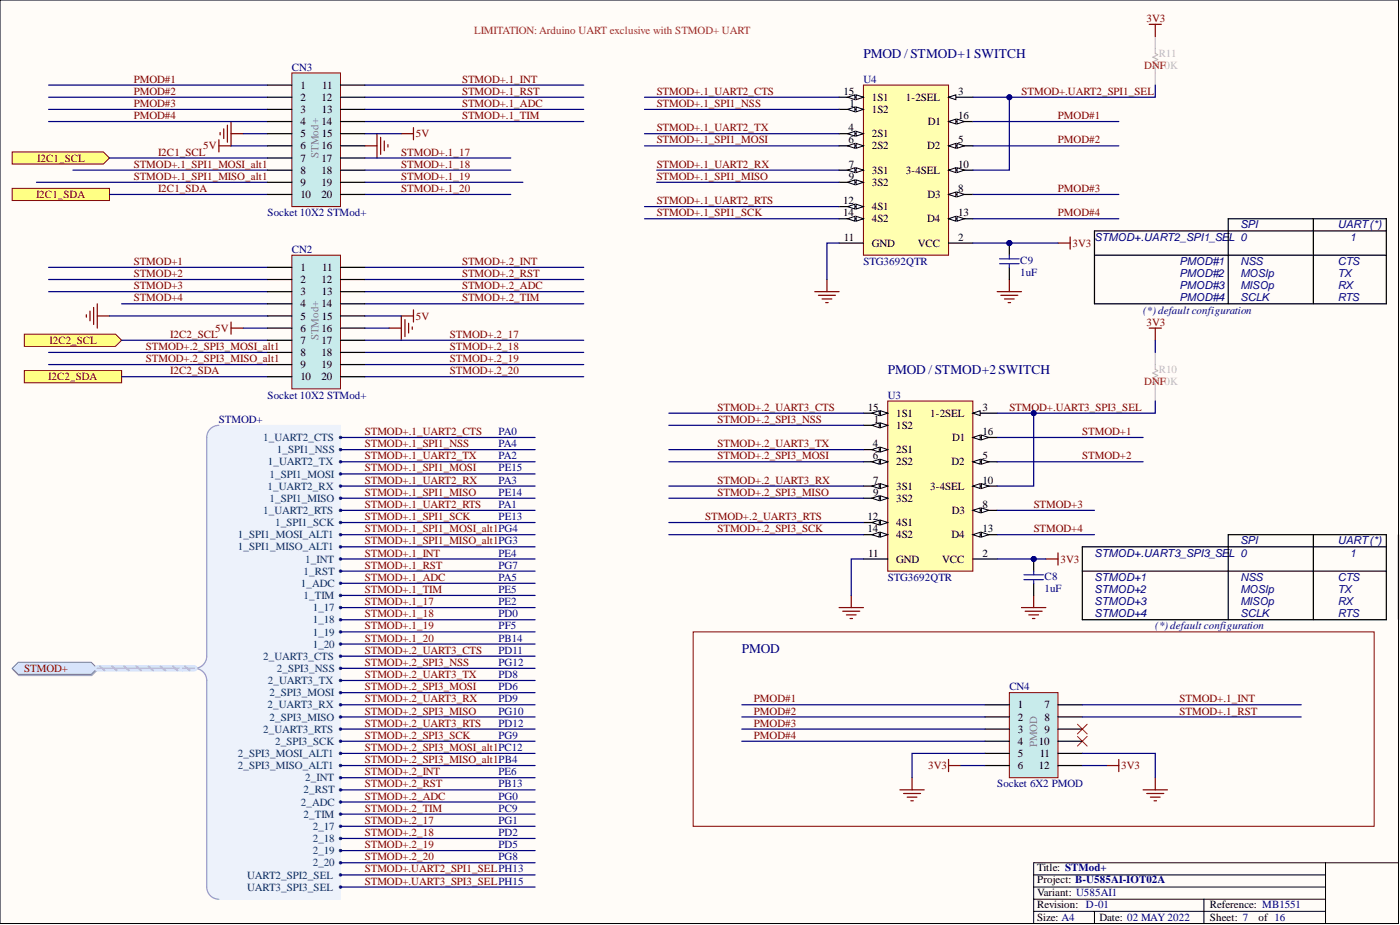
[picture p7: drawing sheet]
<svg xmlns="http://www.w3.org/2000/svg" width="292mm" height="193mm" viewBox="0 0 292 193" stroke-linecap="round" stroke-linejoin="round" font-family="sans-serif">
<defs><g id="words">
<g font-size="2.8" fill="#000080">
<text x="180.1" y="12.1">PMOD /STMOD+1 SWITCH</text>
<text x="185.2" y="78">PMOD /STMOD+2 SWITCH</text>
<text x="154.8" y="136.3">PMOD</text>
</g>
<g font-size="2.3" fill="#800000">
<text x="239.2" y="4.6">3V3</text>
<text x="27.9" y="17.2">PMOD#1</text>
<text x="96.4" y="17.2">STMOD+.1_INT</text>
<text x="27.9" y="19.8">PMOD#2</text>
<text x="27.9" y="22.3">PMOD#3</text>
<text x="96.4" y="19.8">STMOD+.1_RST</text>
<text x="96.4" y="22.3">STMOD+.1_ADC</text>
<text x="137" y="19.8">STMOD+.1_UART2_CTS</text>
<text x="137" y="22.3">STMOD+.1_SPI1_NSS</text>
<text x="213.1" y="19.8">STMOD+.UART2_SPI1_SEL</text>
<text x="27.9" y="24.8">PMOD#4</text>
<text x="86.8" y="28.7">5V</text>
<text x="96.4" y="24.8">STMOD+.1_TIM</text>
<text x="137" y="27.4">STMOD+.1_UART2_TX</text>
<text x="137" y="29.9">STMOD+.1_SPI1_MOSI</text>
<text x="220.7" y="29.9">PMOD#2</text>
<text x="220.7" y="24.8">PMOD#1</text>
<text x="7.8" y="33.7">I2C1_SCL</text>
<text x="27.9" y="35">STMOD+.1_SPI1_MOSI_alt1</text>
<text x="33" y="32.5">I2C1_SCL</text>
<text x="42.4" y="31.2">5V</text>
<text x="83.7" y="32.5">STMOD+.1_17</text>
<text x="83.7" y="35">STMOD+.1_18</text>
<text x="137" y="35">STMOD+.1_UART2_RX</text>
<text x="7.5" y="41.3">I2C1_SDA</text>
<text x="27.9" y="37.5">STMOD+.1_SPI1_MISO_alt1</text>
<text x="33" y="40.1">I2C1_SDA</text>
<text x="83.7" y="37.5">STMOD+.1_19</text>
<text x="83.7" y="40.1">STMOD+.1_20</text>
<text x="137" y="37.5">STMOD+.1_SPI1_MISO</text>
<text x="220.7" y="40.1">PMOD#3</text>
<text x="137" y="42.6">STMOD+.1_UART2_RTS</text>
<text x="137" y="45.1">STMOD+.1_SPI1_SCK</text>
<text x="220.7" y="45.1">PMOD#4</text>
<text x="223.8" y="51.5">3V3</text>
<text x="27.9" y="55.3">STMOD+1</text>
<text x="27.9" y="57.8">STMOD+2</text>
<text x="96.4" y="55.3">STMOD+.2_INT</text>
<text x="96.4" y="57.8">STMOD+.2_RST</text>
<text x="27.9" y="60.3">STMOD+3</text>
<text x="27.9" y="62.9">STMOD+4</text>
<text x="96.4" y="60.3">STMOD+.2_ADC</text>
<text x="96.4" y="62.9">STMOD+.2_TIM</text>
<text x="10.3" y="71.7">I2C2_SCL</text>
<text x="35.5" y="70.5">I2C2_SCL</text>
<text x="44.9" y="69.2">5V</text>
<text x="86.8" y="66.7">5V</text>
<text x="93.9" y="70.5">STMOD+.2_17</text>
<text x="239.2" y="67.9">3V3</text>
<text x="30.4" y="73">STMOD+.2_SPI3_MOSI_alt1</text>
<text x="30.4" y="75.5">STMOD+.2_SPI3_MISO_alt1</text>
<text x="93.9" y="75.5">STMOD+.2_19</text>
<text x="93.9" y="73">STMOD+.2_18</text>
<text x="10.1" y="79.3">I2C2_SDA</text>
<text x="35.5" y="78.1">I2C2_SDA</text>
<text x="93.9" y="78.1">STMOD+.2_20</text>
<text x="149.7" y="85.7">STMOD+.2_UART3_CTS</text>
<text x="149.7" y="88.2">STMOD+.2_SPI3_NSS</text>
<text x="210.6" y="85.7">STMOD+.UART3_SPI3_SEL</text>
<text x="76.1" y="90.8">STMOD+.1_UART2_CTS</text>
<text x="76.1" y="95.8">STMOD+.1_UART2_TX</text>
<text x="76.1" y="93.3">STMOD+.1_SPI1_NSS</text>
<text x="149.7" y="95.8">STMOD+.2_SPI3_MOSI</text>
<text x="149.7" y="93.3">STMOD+.2_UART3_TX</text>
<text x="225.8" y="90.8">STMOD+1</text>
<text x="225.8" y="95.8">STMOD+2</text>
<text x="76.1" y="100.9">STMOD+.1_UART2_RX</text>
<text x="76.1" y="98.4">STMOD+.1_SPI1_MOSI</text>
<text x="149.7" y="100.9">STMOD+.2_UART3_RX</text>
<text x="76.1" y="106">STMOD+.1_UART2_RTS</text>
<text x="76.1" y="103.4">STMOD+.1_SPI1_MISO</text>
<text x="149.7" y="103.4">STMOD+.2_SPI3_MISO</text>
<text x="215.7" y="106">STMOD+3</text>
<text x="76.1" y="111">STMOD+.1_SPI1_MOSI_alt1PG4</text>
<text x="76.1" y="113.6">STMOD+.1_SPI1_MISO_alt1PG3</text>
<text x="76.1" y="108.5">STMOD+.1_SPI1_SCK</text>
<text x="147.2" y="108.5">STMOD+.2_UART3_RTS</text>
<text x="149.7" y="111">STMOD+.2_SPI3_SCK</text>
<text x="215.7" y="111">STMOD+4</text>
<text x="76.1" y="116.1">STMOD+.1_INT</text>
<text x="76.1" y="118.6">STMOD+.1_RST</text>
<text x="221.2" y="117.4">3V3</text>
<text x="76.1" y="121.2">STMOD+.1_ADC</text>
<text x="76.1" y="123.7">STMOD+.1_TIM</text>
<text x="76.1" y="131.3">STMOD+.1_19</text>
<text x="76.1" y="126.2">STMOD+.1_17</text>
<text x="76.1" y="128.8">STMOD+.1_18</text>
<text x="76.1" y="133.8">STMOD+.1_20</text>
<text x="76.1" y="136.4">STMOD+.2_UART3_CTS</text>
<text x="5.1" y="140.2">STMOD+</text>
<text x="76.1" y="141.5">STMOD+.2_UART3_TX</text>
<text x="76.1" y="144">STMOD+.2_SPI3_MOSI</text>
<text x="76.1" y="138.9">STMOD+.2_SPI3_NSS</text>
<text x="76.1" y="149.1">STMOD+.2_SPI3_MISO</text>
<text x="76.1" y="146.5">STMOD+.2_UART3_RX</text>
<text x="157.3" y="149.1">PMOD#2</text>
<text x="157.3" y="146.5">PMOD#1</text>
<text x="246.1" y="146.5">STMOD+.1_INT</text>
<text x="246.1" y="149.1">STMOD+.1_RST</text>
<text x="76.1" y="151.6">STMOD+.2_UART3_RTS</text>
<text x="76.1" y="154.1">STMOD+.2_SPI3_SCK</text>
<text x="157.3" y="151.6">PMOD#3</text>
<text x="157.3" y="154.1">PMOD#4</text>
<text x="76.1" y="156.7">STMOD+.2_SPI3_MOSI_alt1PC12</text>
<text x="76.1" y="159.2">STMOD+.2_SPI3_MISO_alt1PB4</text>
<text x="76.1" y="161.7">STMOD+.2_INT</text>
<text x="193.7" y="160.5">3V3</text>
<text x="233.9" y="160.5">3V3</text>
<text x="76.1" y="166.8">STMOD+.2_ADC</text>
<text x="76.1" y="164.3">STMOD+.2_RST</text>
<text x="76.1" y="169.3">STMOD+.2_TIM</text>
<text x="76.1" y="171.9">STMOD+.2_17</text>
<text x="76.1" y="176.9">STMOD+.2_19</text>
<text x="76.1" y="174.4">STMOD+.2_18</text>
<text x="76.1" y="179.5">STMOD+.2_20</text>
<text x="76.1" y="184.5">STMOD+.UART3_SPI3_SELPH15</text>
<text x="76.1" y="182">STMOD+.UART2_SPI1_SELPH13</text>
</g>
<text font-size="2.3" fill="#ee0e22" x="99" y="7.1">LIMITATION:Arduino UART exclusive with STMOD+ UART</text>
<g font-size="2.3" fill="#bfbebc">
<text x="241.8" y="11.9">R11</text>
<text x="241.8" y="77.8">R10</text>
</g>
<g font-size="2.3" fill="#000080">
<text x="60.9" y="14.7">CN3</text>
<text x="180.1" y="17.2">U4</text>
<text x="55.8" y="45.1">Socket 10X2 STMod+</text>
<text x="258.8" y="47.7">SPI</text>
<text x="279.1" y="47.7">UART(*)</text>
<text x="60.9" y="52.7">CN2</text>
<text x="228.4" y="50.2">STMOD+.UART2_SPI1_SE</text>
<text x="256.3" y="50.2">L 0</text>
<text x="281.6" y="50.2">1</text>
<text x="180.1" y="55.3">STG3692QTR</text>
<text x="212.9" y="57.5">1uF</text>
<text x="212.9" y="55">C9</text>
<text x="246.1" y="57.8">PMOD#2</text>
<text x="246.1" y="55.3">PMOD#1</text>
<text x="238.5" y="65.4">(*) default configuration</text>
<text x="246.1" y="60.3">PMOD#3</text>
<text x="246.1" y="62.9">PMOD#4</text>
<text x="55.8" y="83.2">Socket 10X2 STMod+</text>
<text x="185.2" y="83.2">U3</text>
<text x="45.7" y="88.2">STMOD+</text>
<text x="104" y="90.8">PA0</text>
<text x="104" y="93.3">PA4</text>
<text x="104" y="95.8">PA2</text>
<text x="104" y="100.9">PA3</text>
<text x="104" y="98.4">PE15</text>
<text x="104" y="103.4">PE14</text>
<text x="104" y="106">PA1</text>
<text x="104" y="108.5">PE13</text>
<text x="258.8" y="113.6">SPI</text>
<text x="279.1" y="113.6">UART(*)</text>
<text x="104" y="116.1">PE4</text>
<text x="104" y="118.6">PG7</text>
<text x="228.4" y="116.1">STMOD+.UART3_SPI3_SE</text>
<text x="256.3" y="116.1">L 0</text>
<text x="281.6" y="116.1">1</text>
<text x="104" y="121.2">PA5</text>
<text x="104" y="123.7">PE5</text>
<text x="185.2" y="121.2">STG3692QTR</text>
<text x="218" y="123.5">1uF</text>
<text x="218" y="120.9">C8</text>
<text x="228.4" y="123.7">STMOD+2</text>
<text x="228.4" y="121.2">STMOD+1</text>
<text x="104" y="126.2">PE2</text>
<text x="104" y="128.8">PD0</text>
<text x="104" y="131.3">PF5</text>
<text x="228.4" y="126.2">STMOD+3</text>
<text x="228.4" y="128.8">STMOD+4</text>
<text x="241" y="131.3">(*) default configuration</text>
<text x="104" y="136.4">PD11</text>
<text x="104" y="133.8">PB14</text>
<text x="104" y="138.9">PG12</text>
<text x="104" y="141.5">PD8</text>
<text x="104" y="144">PD6</text>
<text x="210.6" y="144">CN4</text>
<text x="104" y="146.5">PD9</text>
<text x="104" y="149.1">PG10</text>
<text x="104" y="151.6">PD12</text>
<text x="104" y="154.1">PG9</text>
<text x="104" y="161.7">PE6</text>
<text x="104" y="166.8">PG0</text>
<text x="104" y="164.3">PB13</text>
<text x="208.1" y="164.3">Socket 6X2 PMOD</text>
<text x="104" y="169.3">PC9</text>
<text x="104" y="171.9">PG1</text>
<text x="104" y="174.4">PD2</text>
<text x="104" y="179.5">PG8</text>
<text x="104" y="176.9">PD5</text>
</g>
<g font-size="2.3" fill="#f00">
<text x="238.8" y="14.5">DN1F0K</text>
<text x="238.8" y="80.4">DN1F0K</text>
</g>
<g font-size="2.3">
<text x="62.7" y="18.5">1</text>
<text x="62.7" y="21">2</text>
<text x="62.7" y="23.6">3</text>
<text x="67.1" y="21">12</text>
<text x="67.2" y="23.6">13</text>
<text x="67.2" y="18.5">11</text>
<text x="176" y="19.8">15</text>
<text x="177.3" y="22.3">1</text>
<text x="181.9" y="23.6">1S2</text>
<text x="181.9" y="21">1S1</text>
<text x="189" y="21">1-2SEL</text>
<text x="199.9" y="19.8">3</text>
<text x="62.7" y="26.1">4</text>
<text x="62.7" y="28.7">5</text>
<text x="67.1" y="26.1">14</text>
<text x="67.2" y="28.7">15</text>
<text x="177" y="29.9">6</text>
<text x="177" y="27.4">4</text>
<text x="181.9" y="28.7">2S1</text>
<text x="193.6" y="26.1">D1</text>
<text x="199.9" y="24.8">16</text>
<text x="199.9" y="29.9">5</text>
<text x="62.7" y="31.2">6</text>
<text x="62.7" y="33.7">7</text>
<text x="67.1" y="31.2">16</text>
<text x="67.1" y="33.7">17</text>
<text x="177.1" y="35">7</text>
<text x="181.9" y="31.2">2S2</text>
<text x="193.4" y="31.2">D2</text>
<text x="199.9" y="35">10</text>
<text x="62.7" y="36.3">8</text>
<text x="62.7" y="38.8">9</text>
<text x="62.7" y="41.3">10</text>
<text x="67.1" y="36.3">18</text>
<text x="67.1" y="38.8">19</text>
<text x="67.1" y="41.3">20</text>
<text x="177.1" y="37.5">9</text>
<text x="181.9" y="38.8">3S2</text>
<text x="181.9" y="36.3">3S1</text>
<text x="189" y="36.3">3-4SEL</text>
<text x="193.5" y="41.3">D3</text>
<text x="199.9" y="40.1">8</text>
<text x="175.9" y="45.1">14</text>
<text x="175.9" y="42.6">12</text>
<text x="181.9" y="46.4">4S2</text>
<text x="181.9" y="43.9">4S1</text>
<text x="193.4" y="46.4">D4</text>
<text x="199.9" y="45.1">13</text>
<text x="176.1" y="50.2">11</text>
<text x="181.9" y="51.5">GND</text>
<text x="191.5" y="51.5">VCC</text>
<text x="199.9" y="50.2">2</text>
<text x="62.7" y="56.5">1</text>
<text x="62.7" y="59.1">2</text>
<text x="67.1" y="59.1">12</text>
<text x="67.2" y="56.5">11</text>
<text x="62.7" y="61.6">3</text>
<text x="62.7" y="64.1">4</text>
<text x="67.1" y="64.1">14</text>
<text x="67.2" y="61.6">13</text>
<text x="62.7" y="66.7">5</text>
<text x="62.7" y="69.2">6</text>
<text x="62.7" y="71.7">7</text>
<text x="67.1" y="69.2">16</text>
<text x="67.1" y="71.7">17</text>
<text x="67.2" y="66.7">15</text>
<text x="62.7" y="74.3">8</text>
<text x="62.7" y="76.8">9</text>
<text x="67.1" y="74.3">18</text>
<text x="67.1" y="76.8">19</text>
<text x="62.7" y="79.3">10</text>
<text x="67.1" y="79.3">20</text>
<text x="181.1" y="85.7">15</text>
<text x="182.3" y="88.2">1</text>
<text x="187" y="89.5">1S2</text>
<text x="187" y="87">1S1</text>
<text x="194.1" y="87">1-2SEL</text>
<text x="205" y="85.7">3</text>
<text x="182.1" y="95.8">6</text>
<text x="182.1" y="93.3">4</text>
<text x="187" y="94.6">2S1</text>
<text x="198.7" y="92">D1</text>
<text x="205" y="90.8">16</text>
<text x="205" y="95.8">5</text>
<text x="182.2" y="100.9">7</text>
<text x="187" y="97.1">2S2</text>
<text x="198.5" y="97.1">D2</text>
<text x="205" y="100.9">10</text>
<text x="182.2" y="103.4">9</text>
<text x="187" y="104.7">3S2</text>
<text x="187" y="102.2">3S1</text>
<text x="194.1" y="102.2">3-4SEL</text>
<text x="198.6" y="107.2">D3</text>
<text x="205" y="106">8</text>
<text x="181" y="111">14</text>
<text x="181" y="108.5">12</text>
<text x="187" y="112.3">4S2</text>
<text x="187" y="109.8">4S1</text>
<text x="198.5" y="112.3">D4</text>
<text x="205" y="111">13</text>
<text x="181.2" y="116.1">11</text>
<text x="187" y="117.4">GND</text>
<text x="196.6" y="117.4">VCC</text>
<text x="205" y="116.1">2</text>
<text x="212.4" y="147.8">1</text>
<text x="218" y="147.8">7</text>
<text x="212.4" y="150.3">2</text>
<text x="212.4" y="152.9">3</text>
<text x="212.4" y="155.4">4</text>
<text x="216.8" y="155.4">10</text>
<text x="218" y="150.3">8</text>
<text x="218" y="152.9">9</text>
<text x="212.4" y="157.9">5</text>
<text x="212.4" y="160.5">6</text>
<text x="216.8" y="160.5">12</text>
<text x="216.9" y="157.9">11</text>
<text x="216.4" y="181.8">Title: STMod+</text>
<text x="216.4" y="184.3">Project: B-U585AI-IOT02A</text>
<text x="216.4" y="189.4">Revision: D-01</text>
<text x="216.4" y="186.8">Variant: U585AI1</text>
<text x="252.5" y="189.4">Reference: MB1551</text>
<text x="216.4" y="192.2">Size: A4</text>
<text x="229.4" y="192.2">Date: 02 MAY2022</text>
<text x="252.5" y="192.2">Sheet: 7</text>
<text x="262.6" y="192.2">of 16</text>
</g>
<g font-size="2.3" fill="#808080">
<text x="66.5" y="33" transform="rotate(-90 66.5 33)">STMod+</text>
<text x="66.5" y="71" transform="rotate(-90 66.5 71)">STMod+</text>
<text x="216.4" y="155.9" transform="rotate(-90 216.4 155.9)">PMOD</text>
</g>
<g font-size="2.3" fill="#0c0087">
<text x="258.8" y="57.8">MOSIp</text>
<text x="258.8" y="55.3">NSS</text>
<text x="279.1" y="57.8">TX</text>
<text x="279.1" y="55.3">CTS</text>
<text x="258.8" y="60.3">MISOp</text>
<text x="258.8" y="62.9">SCLK</text>
<text x="279.1" y="60.3">RX</text>
<text x="279.1" y="62.9">RTS</text>
<text x="258.8" y="123.7">MOSIp</text>
<text x="258.8" y="121.2">NSS</text>
<text x="279.1" y="123.7">TX</text>
<text x="279.1" y="121.2">CTS</text>
<text x="258.8" y="126.2">MISOp</text>
<text x="258.8" y="128.8">SCLK</text>
<text x="279.1" y="126.2">RX</text>
<text x="279.1" y="128.8">RTS</text>
</g>
<g font-size="2.3" fill="#003a70">
<text x="54.9" y="92">1_UART2_CTS</text>
<text x="57.8" y="94.6">1_SPI1_NSS</text>
<text x="55.9" y="97.1">1_UART2_TX</text>
<text x="56.2" y="99.6">1_SPI1_MOSI</text>
<text x="54.9" y="107.2">1_UART2_RTS</text>
<text x="55.8" y="102.2">1_UART2_RX</text>
<text x="56.2" y="104.7">1_SPI1_MISO</text>
<text x="49.6" y="112.3">1_SPI1_MOSI_ALT1</text>
<text x="57.4" y="109.8">1_SPI1_SCK</text>
<text x="49.6" y="114.8">1_SPI1_MISO_ALT1</text>
<text x="63.3" y="119.9">1_RST</text>
<text x="63.7" y="117.4">1_INT</text>
<text x="62.8" y="122.4">1_ADC</text>
<text x="63.3" y="125">1_TIM</text>
<text x="65.3" y="127.5">1_17</text>
<text x="65.3" y="130">1_18</text>
<text x="54.9" y="137.7">2_UART3_CTS</text>
<text x="65.3" y="132.6">1_19</text>
<text x="65.3" y="135.1">1_20</text>
<text x="55.9" y="142.7">2_UART3_TX</text>
<text x="57.8" y="140.2">2_SPI3_NSS</text>
<text x="55.8" y="147.8">2_UART3_RX</text>
<text x="56.2" y="145.3">2_SPI3_MOSI</text>
<text x="54.9" y="152.9">2_UART3_RTS</text>
<text x="56.2" y="150.3">2_SPI3_MISO</text>
<text x="57.4" y="155.4">2_SPI3_SCK</text>
<text x="49.6" y="157.9">2_SPI3_MOSI_ALT1</text>
<text x="49.6" y="160.5">2_SPI3_MISO_ALT1</text>
<text x="63.3" y="165.5">2_RST</text>
<text x="63.7" y="163">2_INT</text>
<text x="62.8" y="168.1">2_ADC</text>
<text x="63.3" y="170.6">2_TIM</text>
<text x="65.3" y="173.1">2_17</text>
<text x="65.3" y="175.7">2_18</text>
<text x="65.3" y="178.2">2_19</text>
<text x="51.6" y="183.3">UART2_SPI2_SEL</text>
<text x="51.6" y="185.8">UART3_SPI3_SEL</text>
<text x="65.3" y="180.7">2_20</text>
</g>
</g></defs>
<path d="M0 0h291.8v192.7h-291.8z" fill-rule="evenodd" fill="#fffcf8"/>
<path d="M0 0h291.8v192.7h-291.8z" fill="none" stroke="#000" stroke-width=".21"/>
<path d="M0 0h291.8v192.7h-291.8z" fill-rule="evenodd" fill="#fffcf8"/>
<path d="M0 0h291.8v192.7h-291.8zM276.6 180v12.7M291.8 180h-76.1v12.7M215.7 182.5h60.9M215.7 185.1h60.9M215.7 190.1h60.9M215.7 187.6h60.9M228.4 190.1v2.6M251.2 187.6v5.1" fill="none" stroke="#000" stroke-width=".21"/>
<path d="M172.5 58.3v2.5M210.6 58.3v2.5M170 60.8h5.1M170.8 61.6h3.5M171.5 62.4h2M172.3 63.1h.5M208.1 60.8h5M208.8 61.6h3.6M209.6 62.4h2M210.3 63.1h.5" fill="none" stroke="#800000" stroke-width=".25"/>
<circle cx="210.6" cy="50.7" r=".51" fill="#000080"/>
<circle cx="210.6" cy="50.7" r=".51" fill="none" stroke="#000080" stroke-width=".21"/>
<path d="M210.6 50.7v2.5M210.6 55.8v2.5" fill="none" stroke="#000" stroke-width=".25"/>
<circle cx="210.6" cy="50.7" r=".51" fill="#000080"/>
<circle cx="210.6" cy="50.7" r=".51" fill="none" stroke="#000080" stroke-width=".21"/>
<path d="M208.6 54h4M208.6 55h4M210.6 53.2v.8M210.6 55v.8" fill="none" stroke="#00f" stroke-width=".25"/>
<path d="M180.1 17.8h17.8v35.4h-17.8z" fill-rule="evenodd" fill="#ffffb0"/>
<path d="M180.1 17.8h17.8v35.4h-17.8z" fill="none" stroke="#800000" stroke-width=".21"/>
<path d="M197.9 25.4h5.1" fill="none" stroke="#000" stroke-width=".25"/>
<path d="M197.9 25.4l1.5-.6v1.1z" fill="#f8fcff"/>
<path d="M197.9 25.4l1.5-.6v1.1z" fill="none" stroke="#000" stroke-width=".21"/>
<path d="M199.7 24.8l1.5 .6-1.5 .5z" fill="#f8fcff"/>
<path d="M199.7 24.8l1.5 .6-1.5 .5z" fill="none" stroke="#000" stroke-width=".21"/>
<path d="M197.9 30.4h5.1" fill="none" stroke="#000" stroke-width=".25"/>
<path d="M197.9 30.4l1.5-.5v1z" fill="#f8fcff"/>
<path d="M197.9 30.4l1.5-.5v1z" fill="none" stroke="#000" stroke-width=".21"/>
<path d="M199.7 29.9l1.5 .5-1.5 .5z" fill="#f8fcff"/>
<path d="M199.7 29.9l1.5 .5-1.5 .5z" fill="none" stroke="#000" stroke-width=".21"/>
<path d="M197.9 20.3h5.1" fill="none" stroke="#000" stroke-width=".25"/>
<path d="M197.9 20.3l1.5-.5v1z" fill="#f8fcff"/>
<path d="M197.9 20.3l1.5-.5v1z" fill="none" stroke="#000" stroke-width=".21"/>
<path d="M197.9 40.6h5.1" fill="none" stroke="#000" stroke-width=".25"/>
<path d="M197.9 40.6l1.5-.5v1z" fill="#f8fcff"/>
<path d="M197.9 40.6l1.5-.5v1z" fill="none" stroke="#000" stroke-width=".21"/>
<path d="M199.7 40.1l1.5 .5-1.5 .5z" fill="#f8fcff"/>
<path d="M199.7 40.1l1.5 .5-1.5 .5z" fill="none" stroke="#000" stroke-width=".21"/>
<path d="M197.9 45.6h5.1" fill="none" stroke="#000" stroke-width=".25"/>
<path d="M197.9 45.6l1.5-.5v1z" fill="#f8fcff"/>
<path d="M197.9 45.6l1.5-.5v1z" fill="none" stroke="#000" stroke-width=".21"/>
<path d="M199.7 45.1l1.5 .5-1.5 .5z" fill="#f8fcff"/>
<path d="M199.7 45.1l1.5 .5-1.5 .5z" fill="none" stroke="#000" stroke-width=".21"/>
<path d="M175.1 22.8h5" fill="none" stroke="#000" stroke-width=".25"/>
<path d="M178.6 22.3l1.5 .5-1.5 .5z" fill="#f8fcff"/>
<path d="M178.6 22.3l1.5 .5-1.5 .5z" fill="none" stroke="#000" stroke-width=".21"/>
<path d="M176.8 22.8l1.6-.5v1z" fill="#f8fcff"/>
<path d="M176.8 22.8l1.6-.5v1z" fill="none" stroke="#000" stroke-width=".21"/>
<path d="M175.1 20.3h5" fill="none" stroke="#000" stroke-width=".25"/>
<path d="M178.6 19.8l1.5 .5-1.5 .5z" fill="#f8fcff"/>
<path d="M178.6 19.8l1.5 .5-1.5 .5z" fill="none" stroke="#000" stroke-width=".21"/>
<path d="M176.8 20.3l1.6-.5v1z" fill="#f8fcff"/>
<path d="M176.8 20.3l1.6-.5v1z" fill="none" stroke="#000" stroke-width=".21"/>
<path d="M175.1 30.4h5" fill="none" stroke="#000" stroke-width=".25"/>
<path d="M178.6 29.9l1.5 .5-1.5 .5z" fill="#f8fcff"/>
<path d="M178.6 29.9l1.5 .5-1.5 .5z" fill="none" stroke="#000" stroke-width=".21"/>
<path d="M176.8 30.4l1.6-.5v1z" fill="#f8fcff"/>
<path d="M176.8 30.4l1.6-.5v1z" fill="none" stroke="#000" stroke-width=".21"/>
<path d="M175.1 27.9h5" fill="none" stroke="#000" stroke-width=".25"/>
<path d="M178.6 27.4l1.5 .5-1.5 .5z" fill="#f8fcff"/>
<path d="M178.6 27.4l1.5 .5-1.5 .5z" fill="none" stroke="#000" stroke-width=".21"/>
<path d="M176.8 27.9l1.6-.5v1z" fill="#f8fcff"/>
<path d="M176.8 27.9l1.6-.5v1z" fill="none" stroke="#000" stroke-width=".21"/>
<path d="M175.1 38h5" fill="none" stroke="#000" stroke-width=".25"/>
<path d="M178.6 37.5l1.5 .5-1.5 .5z" fill="#f8fcff"/>
<path d="M178.6 37.5l1.5 .5-1.5 .5z" fill="none" stroke="#000" stroke-width=".21"/>
<path d="M176.8 38l1.6-.5v1z" fill="#f8fcff"/>
<path d="M176.8 38l1.6-.5v1z" fill="none" stroke="#000" stroke-width=".21"/>
<path d="M175.1 35.5h5" fill="none" stroke="#000" stroke-width=".25"/>
<path d="M178.6 35l1.5 .5-1.5 .5z" fill="#f8fcff"/>
<path d="M178.6 35l1.5 .5-1.5 .5z" fill="none" stroke="#000" stroke-width=".21"/>
<path d="M176.8 35.5l1.6-.5v1z" fill="#f8fcff"/>
<path d="M176.8 35.5l1.6-.5v1z" fill="none" stroke="#000" stroke-width=".21"/>
<path d="M175.1 45.6h5" fill="none" stroke="#000" stroke-width=".25"/>
<path d="M178.6 45.1l1.5 .5-1.5 .5z" fill="#f8fcff"/>
<path d="M178.6 45.1l1.5 .5-1.5 .5z" fill="none" stroke="#000" stroke-width=".21"/>
<path d="M176.8 45.6l1.6-.5v1z" fill="#f8fcff"/>
<path d="M176.8 45.6l1.6-.5v1z" fill="none" stroke="#000" stroke-width=".21"/>
<path d="M175.1 43.1h5" fill="none" stroke="#000" stroke-width=".25"/>
<path d="M178.6 42.6l1.5 .5-1.5 .5z" fill="#f8fcff"/>
<path d="M178.6 42.6l1.5 .5-1.5 .5z" fill="none" stroke="#000" stroke-width=".21"/>
<path d="M176.8 43.1l1.6-.5v1z" fill="#f8fcff"/>
<path d="M176.8 43.1l1.6-.5v1z" fill="none" stroke="#000" stroke-width=".21"/>
<path d="M197.9 35.5h5.1M175.1 50.7h5M197.9 50.7h5.1" fill="none" stroke="#000" stroke-width=".25"/>
<path d="M197.9 35.5l1.5-.5v1z" fill="#f8fcff"/>
<path d="M197.9 35.5l1.5-.5v1z" fill="none" stroke="#000" stroke-width=".21"/>
<path d="M199.7 35l1.5 .5-1.5 .5z" fill="#f8fcff"/>
<path d="M199.7 35l1.5 .5-1.5 .5z" fill="none" stroke="#000" stroke-width=".21"/>
<path d="M241 7.6v3.6l.5 .2-1 .5 1 .5-1 .5 1 .5-1 .5 .5 .3v3.6" fill="none" stroke="#bfbebc" stroke-width=".25"/>
<path d="M220.7 50.7h2.6M223.3 49.4v2.6M187.8 164.8h5M188.5 165.5h3.6M189.3 166.3h2M190 167.1h.5M190.3 162.2v2.6" fill="none" stroke="#800000" stroke-width=".25"/>
<path d="M224.8 151.1l2 2M224.8 153.6l2 2M226.8 151.1l-2 2M226.8 153.6l-2 2" fill="none" stroke="#f00" stroke-width=".21"/>
<path d="M210.6 144.5h10.1v17.7h-10.1z" fill-rule="evenodd" fill="#c8ebeb"/>
<path d="M144.6 131.8h142.1v40.6h-142.1zM210.6 144.5h10.1v17.7h-10.1z" fill="none" stroke="#800000" stroke-width=".21"/>
<g fill="none" stroke="#000" stroke-width=".25">
<path d="M291.8 111.5v17.8M205.5 147h5.1M205.5 149.6h5.1M205.5 152.1h5.1M205.5 154.6h5.1M205.5 157.2h5.1M205.5 159.7h5.1M220.7 147h5.1M220.7 149.6h5.1M220.7 152.1h5.1M220.7 154.6h5.1M220.7 157.2h5.1"/>
<path d="M220.7 159.7h5.1"/>
</g>
<g fill="none" stroke="#800000" stroke-width=".25">
<path d="M18 65.7v.5M18.8 64.9v2M19.5 64.1v3.6M20.3 63.4v5M20.3 65.9h2.5M48.2 67.2v2.5M48.2 68.4h2.5M81.2 68.4h2.5M84.5 66.7v3.5M85.3 67.4v2.1M86 68.2v.5M86.3 65.9h-2.6v5.1"/>
<path d="M86.3 64.6v2.6M175.1 126.8h5M175.8 127.5h3.6M176.6 128.3h2M177.4 129h.5M177.6 124.2v2.6M213.1 126.8h5.1M213.9 127.5h3.5M214.7 128.3h2M215.4 129h.5M215.7 124.2v2.6M197.9 158.4v2.6"/>
<path d="M197.9 159.7h2.5M230.9 159.7h2.5M233.4 158.4v2.6M238.5 164.8h5.1M239.3 165.5h3.5M240 166.3h2.1M240.8 167.1h.5M241 162.2v2.6"/>
</g>
<circle cx="215.7" cy="116.6" r=".51" fill="#000080"/>
<circle cx="215.7" cy="116.6" r=".51" fill="none" stroke="#000080" stroke-width=".21"/>
<path d="M215.7 116.6v2.5M215.7 121.7v2.5" fill="none" stroke="#000" stroke-width=".25"/>
<circle cx="215.7" cy="116.6" r=".51" fill="#000080"/>
<circle cx="215.7" cy="116.6" r=".51" fill="none" stroke="#000080" stroke-width=".21"/>
<path d="M213.6 119.9h4.1M215.7 119.1v.8M213.6 120.9h4.1M215.7 120.9v.8" fill="none" stroke="#00f" stroke-width=".25"/>
<path d="M185.2 83.7h17.8v35.4h-17.8z" fill-rule="evenodd" fill="#ffffb0"/>
<path d="M185.2 83.7h17.8v35.4h-17.8z" fill="none" stroke="#800000" stroke-width=".21"/>
<path d="M203 91.3h5.1" fill="none" stroke="#000" stroke-width=".25"/>
<path d="M203 91.3l1.5-.5v1z" fill="#f8fcff"/>
<path d="M203 91.3l1.5-.5v1z" fill="none" stroke="#000" stroke-width=".21"/>
<path d="M204.8 90.8l1.5 .5-1.5 .5z" fill="#f8fcff"/>
<path d="M204.8 90.8l1.5 .5-1.5 .5z" fill="none" stroke="#000" stroke-width=".21"/>
<path d="M203 96.3h5.1" fill="none" stroke="#000" stroke-width=".25"/>
<path d="M203 96.3l1.5-.5v1z" fill="#f8fcff"/>
<path d="M203 96.3l1.5-.5v1z" fill="none" stroke="#000" stroke-width=".21"/>
<path d="M204.8 95.8l1.5 .5-1.5 .5z" fill="#f8fcff"/>
<path d="M204.8 95.8l1.5 .5-1.5 .5z" fill="none" stroke="#000" stroke-width=".21"/>
<path d="M203 86.2h5.1" fill="none" stroke="#000" stroke-width=".25"/>
<path d="M203 86.2l1.5-.5v1z" fill="#f8fcff"/>
<path d="M203 86.2l1.5-.5v1z" fill="none" stroke="#000" stroke-width=".21"/>
<path d="M203 106.5h5.1" fill="none" stroke="#000" stroke-width=".25"/>
<path d="M203 106.5l1.5-.5v1z" fill="#f8fcff"/>
<path d="M203 106.5l1.5-.5v1z" fill="none" stroke="#000" stroke-width=".21"/>
<path d="M204.8 106l1.5 .5-1.5 .5z" fill="#f8fcff"/>
<path d="M204.8 106l1.5 .5-1.5 .5z" fill="none" stroke="#000" stroke-width=".21"/>
<path d="M203 111.5h5.1" fill="none" stroke="#000" stroke-width=".25"/>
<path d="M203 111.5l1.5-.5v1z" fill="#f8fcff"/>
<path d="M203 111.5l1.5-.5v1z" fill="none" stroke="#000" stroke-width=".21"/>
<path d="M204.8 111l1.5 .5-1.5 .5z" fill="#f8fcff"/>
<path d="M204.8 111l1.5 .5-1.5 .5z" fill="none" stroke="#000" stroke-width=".21"/>
<path d="M180.1 88.7h5.1" fill="none" stroke="#000" stroke-width=".25"/>
<path d="M183.7 88.2l1.5 .5-1.5 .5z" fill="#f8fcff"/>
<path d="M183.7 88.2l1.5 .5-1.5 .5z" fill="none" stroke="#000" stroke-width=".21"/>
<path d="M181.9 88.7l1.5-.5v1z" fill="#f8fcff"/>
<path d="M181.9 88.7l1.5-.5v1z" fill="none" stroke="#000" stroke-width=".21"/>
<path d="M180.1 86.2h5.1" fill="none" stroke="#000" stroke-width=".25"/>
<path d="M183.7 85.7l1.5 .5-1.5 .5z" fill="#f8fcff"/>
<path d="M183.7 85.7l1.5 .5-1.5 .5z" fill="none" stroke="#000" stroke-width=".21"/>
<path d="M181.9 86.2l1.5-.5v1z" fill="#f8fcff"/>
<path d="M181.9 86.2l1.5-.5v1z" fill="none" stroke="#000" stroke-width=".21"/>
<path d="M180.1 96.3h5.1" fill="none" stroke="#000" stroke-width=".25"/>
<path d="M183.7 95.8l1.5 .5-1.5 .5z" fill="#f8fcff"/>
<path d="M183.7 95.8l1.5 .5-1.5 .5z" fill="none" stroke="#000" stroke-width=".21"/>
<path d="M181.9 96.3l1.5-.5v1z" fill="#f8fcff"/>
<path d="M181.9 96.3l1.5-.5v1z" fill="none" stroke="#000" stroke-width=".21"/>
<path d="M180.1 93.8h5.1" fill="none" stroke="#000" stroke-width=".25"/>
<path d="M183.7 93.3l1.5 .5-1.5 .5z" fill="#f8fcff"/>
<path d="M183.7 93.3l1.5 .5-1.5 .5z" fill="none" stroke="#000" stroke-width=".21"/>
<path d="M181.9 93.8l1.5-.5v1z" fill="#f8fcff"/>
<path d="M181.9 93.8l1.5-.5v1z" fill="none" stroke="#000" stroke-width=".21"/>
<path d="M180.1 103.9h5.1" fill="none" stroke="#000" stroke-width=".25"/>
<path d="M183.7 103.4l1.5 .5-1.5 .5z" fill="#f8fcff"/>
<path d="M183.7 103.4l1.5 .5-1.5 .5z" fill="none" stroke="#000" stroke-width=".21"/>
<path d="M181.9 103.9l1.5-.5v1z" fill="#f8fcff"/>
<path d="M181.9 103.9l1.5-.5v1z" fill="none" stroke="#000" stroke-width=".21"/>
<path d="M180.1 101.4h5.1" fill="none" stroke="#000" stroke-width=".25"/>
<path d="M183.7 100.9l1.5 .5-1.5 .5z" fill="#f8fcff"/>
<path d="M183.7 100.9l1.5 .5-1.5 .5z" fill="none" stroke="#000" stroke-width=".21"/>
<path d="M181.9 101.4l1.5-.5v1z" fill="#f8fcff"/>
<path d="M181.9 101.4l1.5-.5v1z" fill="none" stroke="#000" stroke-width=".21"/>
<path d="M180.1 111.5h5.1" fill="none" stroke="#000" stroke-width=".25"/>
<path d="M183.7 111l1.5 .5-1.5 .5z" fill="#f8fcff"/>
<path d="M183.7 111l1.5 .5-1.5 .5z" fill="none" stroke="#000" stroke-width=".21"/>
<path d="M181.9 111.5l1.5-.5v1z" fill="#f8fcff"/>
<path d="M181.9 111.5l1.5-.5v1z" fill="none" stroke="#000" stroke-width=".21"/>
<path d="M180.1 109h5.1" fill="none" stroke="#000" stroke-width=".25"/>
<path d="M183.7 108.5l1.5 .5-1.5 .5z" fill="#f8fcff"/>
<path d="M183.7 108.5l1.5 .5-1.5 .5z" fill="none" stroke="#000" stroke-width=".21"/>
<path d="M181.9 109l1.5-.5v1z" fill="#f8fcff"/>
<path d="M181.9 109l1.5-.5v1z" fill="none" stroke="#000" stroke-width=".21"/>
<path d="M180.1 116.6h5.1M203 116.6h5.1M203 101.4h5.1" fill="none" stroke="#000" stroke-width=".25"/>
<path d="M203 101.4l1.5-.5v1z" fill="#f8fcff"/>
<path d="M203 101.4l1.5-.5v1z" fill="none" stroke="#000" stroke-width=".21"/>
<path d="M204.8 100.9l1.5 .5-1.5 .5z" fill="#f8fcff"/>
<path d="M204.8 100.9l1.5 .5-1.5 .5z" fill="none" stroke="#000" stroke-width=".21"/>
<path d="M241 73.5v3.6l.5 .2-1 .5 1 .5-1 .5 1 .5-1 .6 .5 .2v3.6" fill="none" stroke="#bfbebc" stroke-width=".25"/>
<path d="M218.2 116.6h2.5M220.7 115.3v2.6" fill="none" stroke="#800000" stroke-width=".25"/>
<path d="M2.7 139.7l1.2-1.3h15.3l1.2 1.3-1.2 1.2h-15.3z" fill-rule="evenodd" fill="#bac0ca"/>
<path d="M2.7 139.7l1.2-1.3h15.3l1.2 1.3-1.2 1.2h-15.3z" fill="none" stroke="#a6acb6" stroke-width=".21"/>
<path d="M2.5 139.4l1.3-1.2h15.2l1.3 1.2-1.3 1.3h-15.2z" fill-rule="evenodd" fill="#d5e4ff"/>
<path d="M2.5 139.4l1.3-1.2h15.2l1.3 1.2-1.3 1.3h-15.2z" fill="none" stroke="#71809b" stroke-width=".21"/>
<g fill="none" stroke="#800000" stroke-width=".25">
<path d="M45.7 29.2v2.5M45.9 27.6v.5M46.7 26.9v2M47.4 26.1v3.6M48.2 25.4v5h-2.5M48.2 27.9h2.5M76.1 30.4h2.6M78.7 27.9v5.1M79.4 28.7v3.5M80.2 29.4v2M80.9 30.2v.5M83.7 27.9h2.6"/>
<path d="M86.3 26.6v2.6"/>
</g>
<path d="M2.5 39.3h20.3v2.5h-20.3z" fill-rule="evenodd" fill="#ffff80"/>
<path d="M2.5 39.3h20.3v2.5h-20.3z" fill="none" stroke="#800000" stroke-width=".21"/>
<path d="M2.5 31.7h19.1l1.2 1.3-1.2 1.2h-19.1z" fill-rule="evenodd" fill="#ffff80"/>
<path d="M2.5 31.7h19.1l1.2 1.3-1.2 1.2h-19.1z" fill="none" stroke="#800000" stroke-width=".21"/>
<path d="M239.8 5.1h2.5M241 5.1v2.5M239.8 68.4h2.5M241 68.4v2.6" fill="none" stroke="#800000" stroke-width=".25"/>
<path d="M5.1 77.3h20.3v2.6h-20.3z" fill-rule="evenodd" fill="#ffff80"/>
<path d="M5.1 77.3h20.3v2.6h-20.3z" fill="none" stroke="#800000" stroke-width=".21"/>
<path d="M5.1 69.7h19l1.3 1.3-1.3 1.3h-19z" fill-rule="evenodd" fill="#ffff80"/>
<path d="M5.1 69.7h19l1.3 1.3-1.3 1.3h-19z" fill="none" stroke="#800000" stroke-width=".21"/>
<path d="M228.4 53.2h60.8M274 45.6v17.8M289.2 48.2h-60.8v15.2h60.8v-17.8h-32.9v17.8M225.8 119.1h63.4M274 111.5v17.8M289.2 114.1h-63.4v15.2h63.4v-17.8h-32.9v17.8" fill="none" stroke="#000" stroke-width=".25"/>
<path d="M134.5 20.3h40.6M134.5 22.8h40.6M203 25.4h30.4M134.5 43.1h40.6M134.5 45.6h40.6M175.1 50.7h-2.6v7.6M203 50.7h17.7M203 45.6h30.4" fill="none" stroke="#000080" stroke-width=".25"/>
<circle cx="210.6" cy="50.7" r=".51" fill="#000080"/>
<circle cx="210.6" cy="50.7" r=".51" fill="none" stroke="#000080" stroke-width=".21"/>
<path d="M210.6 20.3v15.2h-7.6" fill="none" stroke="#000080" stroke-width=".25"/>
<circle cx="210.6" cy="20.3" r=".51" fill="#000080"/>
<circle cx="210.6" cy="20.3" r=".51" fill="none" stroke="#000080" stroke-width=".21"/>
<g fill="none" stroke="#000080" stroke-width=".25">
<path d="M134.5 27.9h40.6M134.5 30.4h40.6M203 30.4h30.4M10.1 58.3h45.7M10.1 55.8h45.7M76.1 58.3h45.7M76.1 55.8h45.7M10.1 60.8h45.7M10.1 73.5h45.7M10.1 76.1h45.7M22.8 65.9h33M25.4 71h30.4"/>
<path d="M25.4 78.6h30.4M25.4 63.4h30.4M50.7 68.4h5.1M76.1 65.9h7.6M76.1 68.4h5.1M76.1 60.8h45.7M76.1 73.5h45.7M76.1 63.4h45.7M76.1 76.1h45.7M139.5 86.2h40.6M139.5 88.7h40.6M208.1 91.3h30.4"/>
<path d="M139.5 109h40.6M139.5 111.5h40.6M180.1 116.6h-2.5v7.6M208.1 116.6h10.1M208.1 111.5h20.3M154.8 149.6h50.7M154.8 152.1h50.7M154.8 154.6h50.7M154.8 147h50.7M200.4 159.7h5.1M205.5 157.2h-15.2v5M225.8 157.2h15.2v5"/>
<path d="M225.8 149.6h45.7M225.8 147h45.7M225.8 159.7h5.1"/>
</g>
<circle cx="215.7" cy="116.6" r=".51" fill="#000080"/>
<circle cx="215.7" cy="116.6" r=".51" fill="none" stroke="#000080" stroke-width=".21"/>
<path d="M215.7 86.2v15.2h-7.6" fill="none" stroke="#000080" stroke-width=".25"/>
<circle cx="215.7" cy="86.2" r=".51" fill="#000080"/>
<circle cx="215.7" cy="86.2" r=".51" fill="none" stroke="#000080" stroke-width=".21"/>
<path d="M241 71v2.5M139.5 93.8h40.6M139.5 96.3h40.6M208.1 96.3h30.4M241 83.7v2.5h-32.9" fill="none" stroke="#000080" stroke-width=".25"/>
<circle cx="215.7" cy="86.2" r=".51" fill="#000080"/>
<circle cx="215.7" cy="86.2" r=".51" fill="none" stroke="#000080" stroke-width=".21"/>
<path d="M241 17.8v2.5h-38" fill="none" stroke="#000080" stroke-width=".25"/>
<circle cx="210.6" cy="20.3" r=".51" fill="#000080"/>
<circle cx="210.6" cy="20.3" r=".51" fill="none" stroke="#000080" stroke-width=".21"/>
<g fill="none" stroke="#000080" stroke-width=".25">
<path d="M10.1 17.8h45.7M76.1 17.8h45.7M7.6 38h48.2M10.1 20.3h45.7M10.1 22.8h45.7M10.1 25.4h45.7M15.2 35.5h40.6M22.8 33h33M48.2 30.4h7.6M50.7 27.9h5.1M76.1 35.5h30.5M76.1 38h33"/>
<path d="M76.1 27.9h7.6M76.1 33h30.5M76.1 20.3h45.7M76.1 22.8h45.7M76.1 25.4h45.7M137 35.5h38.1M137 38h38.1M22.8 40.6h33M76.1 40.6h30.5M203 40.6h30.4M76.1 71h45.7M76.1 78.6h45.7"/>
<path d="M139.5 103.9h40.6M139.5 101.4h40.6M208.1 106.5h20.3"/>
</g>
<path d="M20.3 139.4h17.8" fill="none" stroke="#cbdaff" stroke-width="1.3"/>
<path d="M20.8 139l1 .9M23.3 139l1.1 .9M25.9 139l1 .9M28.4 139l1 .9M31 139l1 .9M33.5 139l1 .9M36 139l1 .9" fill="none" stroke="#adbce7" stroke-width=".38"/>
<path d="M20.3 139.4h17.8" fill="none" stroke="#adbce7" stroke-width=".25"/>
<path d="M43.5 90l.9-1 1.3-.3h25.3v98.9h-25.3l-1.3-.3-.9-1-.4-1.2v-43.8l-.6-1-1.3-.9 1.3-.8 .6-1.1v-46.2z" fill-rule="evenodd" fill="#edf2fb"/>
<path d="M43.5 90l.9-1 1.3-.3h25.3v98.9h-25.3l-1.3-.3-.9-1-.4-1.2v-43.8l-.6-1-1.3-.9 1.3-.8 .6-1.1v-46.2z" fill="none" stroke="#edf2fb" stroke-width=".21"/>
<path d="M45.7 88.7a2.54 2.54 0 0 0-2.6 2.6v45.6a2.53 2.53 0 0 1-2.5 2.5 2.53 2.53 0 0 1 2.5 2.6v43.1a2.54 2.54 0 0 0 2.6 2.5" fill="none" stroke="#8f9ec9" stroke-width=".25"/>
<circle cx="71" cy="91.3" r=".25" fill="#003a70"/>
<circle cx="71" cy="91.3" r=".25" fill="none" stroke="#003a70" stroke-width=".21"/>
<circle cx="71" cy="93.8" r=".25" fill="#003a70"/>
<circle cx="71" cy="93.8" r=".25" fill="none" stroke="#003a70" stroke-width=".21"/>
<circle cx="71" cy="96.3" r=".25" fill="#003a70"/>
<circle cx="71" cy="96.3" r=".25" fill="none" stroke="#003a70" stroke-width=".21"/>
<circle cx="71" cy="98.9" r=".25" fill="#003a70"/>
<circle cx="71" cy="98.9" r=".25" fill="none" stroke="#003a70" stroke-width=".21"/>
<circle cx="71" cy="103.9" r=".25" fill="#003a70"/>
<circle cx="71" cy="103.9" r=".25" fill="none" stroke="#003a70" stroke-width=".21"/>
<circle cx="71" cy="106.5" r=".25" fill="#003a70"/>
<circle cx="71" cy="106.5" r=".25" fill="none" stroke="#003a70" stroke-width=".21"/>
<circle cx="71" cy="121.7" r=".25" fill="#003a70"/>
<circle cx="71" cy="121.7" r=".25" fill="none" stroke="#003a70" stroke-width=".21"/>
<circle cx="71" cy="126.8" r=".25" fill="#003a70"/>
<circle cx="71" cy="126.8" r=".25" fill="none" stroke="#003a70" stroke-width=".21"/>
<circle cx="71" cy="129.3" r=".25" fill="#003a70"/>
<circle cx="71" cy="129.3" r=".25" fill="none" stroke="#003a70" stroke-width=".21"/>
<circle cx="71" cy="131.8" r=".25" fill="#003a70"/>
<circle cx="71" cy="131.8" r=".25" fill="none" stroke="#003a70" stroke-width=".21"/>
<circle cx="71" cy="134.4" r=".25" fill="#003a70"/>
<circle cx="71" cy="134.4" r=".25" fill="none" stroke="#003a70" stroke-width=".21"/>
<circle cx="71" cy="136.9" r=".25" fill="#003a70"/>
<circle cx="71" cy="136.9" r=".25" fill="none" stroke="#003a70" stroke-width=".21"/>
<circle cx="71" cy="139.4" r=".25" fill="#003a70"/>
<circle cx="71" cy="139.4" r=".25" fill="none" stroke="#003a70" stroke-width=".21"/>
<circle cx="71" cy="142" r=".25" fill="#003a70"/>
<circle cx="71" cy="142" r=".25" fill="none" stroke="#003a70" stroke-width=".21"/>
<circle cx="71" cy="144.5" r=".25" fill="#003a70"/>
<circle cx="71" cy="144.5" r=".25" fill="none" stroke="#003a70" stroke-width=".21"/>
<circle cx="71" cy="149.6" r=".25" fill="#003a70"/>
<circle cx="71" cy="149.6" r=".25" fill="none" stroke="#003a70" stroke-width=".21"/>
<circle cx="71" cy="152.1" r=".25" fill="#003a70"/>
<circle cx="71" cy="152.1" r=".25" fill="none" stroke="#003a70" stroke-width=".21"/>
<circle cx="71" cy="147" r=".25" fill="#003a70"/>
<circle cx="71" cy="147" r=".25" fill="none" stroke="#003a70" stroke-width=".21"/>
<circle cx="71" cy="101.4" r=".25" fill="#003a70"/>
<circle cx="71" cy="101.4" r=".25" fill="none" stroke="#003a70" stroke-width=".21"/>
<circle cx="71" cy="111.5" r=".25" fill="#003a70"/>
<circle cx="71" cy="111.5" r=".25" fill="none" stroke="#003a70" stroke-width=".21"/>
<circle cx="71" cy="154.6" r=".25" fill="#003a70"/>
<circle cx="71" cy="154.6" r=".25" fill="none" stroke="#003a70" stroke-width=".21"/>
<circle cx="71" cy="157.2" r=".25" fill="#003a70"/>
<circle cx="71" cy="157.2" r=".25" fill="none" stroke="#003a70" stroke-width=".21"/>
<circle cx="71" cy="114.1" r=".25" fill="#003a70"/>
<circle cx="71" cy="114.1" r=".25" fill="none" stroke="#003a70" stroke-width=".21"/>
<circle cx="71" cy="109" r=".25" fill="#003a70"/>
<circle cx="71" cy="109" r=".25" fill="none" stroke="#003a70" stroke-width=".21"/>
<circle cx="71" cy="119.1" r=".25" fill="#003a70"/>
<circle cx="71" cy="119.1" r=".25" fill="none" stroke="#003a70" stroke-width=".21"/>
<circle cx="71" cy="116.6" r=".25" fill="#003a70"/>
<circle cx="71" cy="116.6" r=".25" fill="none" stroke="#003a70" stroke-width=".21"/>
<circle cx="71" cy="124.2" r=".25" fill="#003a70"/>
<circle cx="71" cy="124.2" r=".25" fill="none" stroke="#003a70" stroke-width=".21"/>
<circle cx="71" cy="159.7" r=".25" fill="#003a70"/>
<circle cx="71" cy="159.7" r=".25" fill="none" stroke="#003a70" stroke-width=".21"/>
<circle cx="71" cy="162.2" r=".25" fill="#003a70"/>
<circle cx="71" cy="162.2" r=".25" fill="none" stroke="#003a70" stroke-width=".21"/>
<circle cx="71" cy="164.8" r=".25" fill="#003a70"/>
<circle cx="71" cy="164.8" r=".25" fill="none" stroke="#003a70" stroke-width=".21"/>
<circle cx="71" cy="167.3" r=".25" fill="#003a70"/>
<circle cx="71" cy="167.3" r=".25" fill="none" stroke="#003a70" stroke-width=".21"/>
<circle cx="71" cy="169.8" r=".25" fill="#003a70"/>
<circle cx="71" cy="169.8" r=".25" fill="none" stroke="#003a70" stroke-width=".21"/>
<circle cx="71" cy="172.4" r=".25" fill="#003a70"/>
<circle cx="71" cy="172.4" r=".25" fill="none" stroke="#003a70" stroke-width=".21"/>
<circle cx="71" cy="174.9" r=".26" fill="#003a70"/>
<circle cx="71" cy="174.9" r=".26" fill="none" stroke="#003a70" stroke-width=".21"/>
<circle cx="71" cy="177.5" r=".26" fill="#003a70"/>
<circle cx="71" cy="177.5" r=".26" fill="none" stroke="#003a70" stroke-width=".21"/>
<circle cx="71" cy="180" r=".26" fill="#003a70"/>
<circle cx="71" cy="180" r=".26" fill="none" stroke="#003a70" stroke-width=".21"/>
<circle cx="71" cy="182.5" r=".26" fill="#003a70"/>
<circle cx="71" cy="182.5" r=".26" fill="none" stroke="#003a70" stroke-width=".21"/>
<circle cx="71" cy="185.1" r=".26" fill="#003a70"/>
<circle cx="71" cy="185.1" r=".26" fill="none" stroke="#003a70" stroke-width=".21"/>
<g fill="none" stroke="#000080" stroke-width=".25">
<path d="M71 98.9h40.6M71 96.3h40.6M71 93.8h40.6M71 91.3h40.6M71 106.5h40.6M71 109h40.6M71 111.5h40.6M71 116.6h40.6M71 119.1h40.6M71 103.9h40.6M71 114.1h40.6M71 101.4h40.6"/>
<path d="M71 124.2h40.6M71 126.8h40.6M71 129.3h40.6M71 131.8h40.6M71 134.4h40.6M71 136.9h40.6M71 139.4h40.6M71 121.7h40.6M71 142h40.6M71 144.5h40.6M71 149.6h40.6M71 147h40.6"/>
<path d="M71 152.1h40.6M71 154.6h40.6M71 157.2h40.6M71 159.7h40.6M71 162.2h40.6M71 164.8h40.6M71 167.3h40.6M71 169.8h40.6M71 172.4h40.6M71 174.9h40.6M71 177.4h40.6M71 180h40.6"/>
<path d="M71 182.5h40.6M71 185.1h40.6"/>
</g>
<path d="M38.1 139.4h2.5" fill="none" stroke="#cbdaff" stroke-width="1.3"/>
<path d="M38.6 139l1 .9" fill="none" stroke="#adbce7" stroke-width=".38"/>
<path d="M38.1 139.4h2.5" fill="none" stroke="#adbce7" stroke-width=".25"/>
<path d="M60.9 15.2h10.1v27.9h-10.1z" fill-rule="evenodd" fill="#c8ebeb"/>
<path d="M60.9 15.2h10.1v27.9h-10.1z" fill="none" stroke="#800000" stroke-width=".21"/>
<g fill="none" stroke="#000" stroke-width=".25">
<path d="M55.8 17.8h5.1M71 17.8h5.1M55.8 20.3h5.1M55.8 22.8h5.1M55.8 25.4h5.1M55.8 27.9h5.1M55.8 30.4h5.1M55.8 33h5.1M55.8 35.5h5.1M55.8 38h5.1M71 20.3h5.1M71 22.8h5.1"/>
<path d="M71 25.4h5.1M71 27.9h5.1M71 30.4h5.1M71 33h5.1M71 35.5h5.1M71 38h5.1M55.8 40.6h5.1M71 40.6h5.1"/>
</g>
<path d="M60.9 53.2h10.1v27.9h-10.1z" fill-rule="evenodd" fill="#c8ebeb"/>
<path d="M60.9 53.2h10.1v27.9h-10.1z" fill="none" stroke="#800000" stroke-width=".21"/>
<g fill="none" stroke="#000" stroke-width=".25">
<path d="M55.8 55.8h5.1M55.8 58.3h5.1M71 55.8h5.1M71 58.3h5.1M55.8 60.8h5.1M55.8 63.4h5.1M55.8 65.9h5.1M55.8 68.4h5.1M55.8 71h5.1M55.8 73.5h5.1M55.8 76.1h5.1M55.8 78.6h5.1"/>
<path d="M71 60.8h5.1M71 63.4h5.1M71 65.9h5.1M71 68.4h5.1M71 71h5.1M71 73.5h5.1M71 76.1h5.1M71 78.6h5.1"/>
</g>
<use href="#words"/>
</svg>
